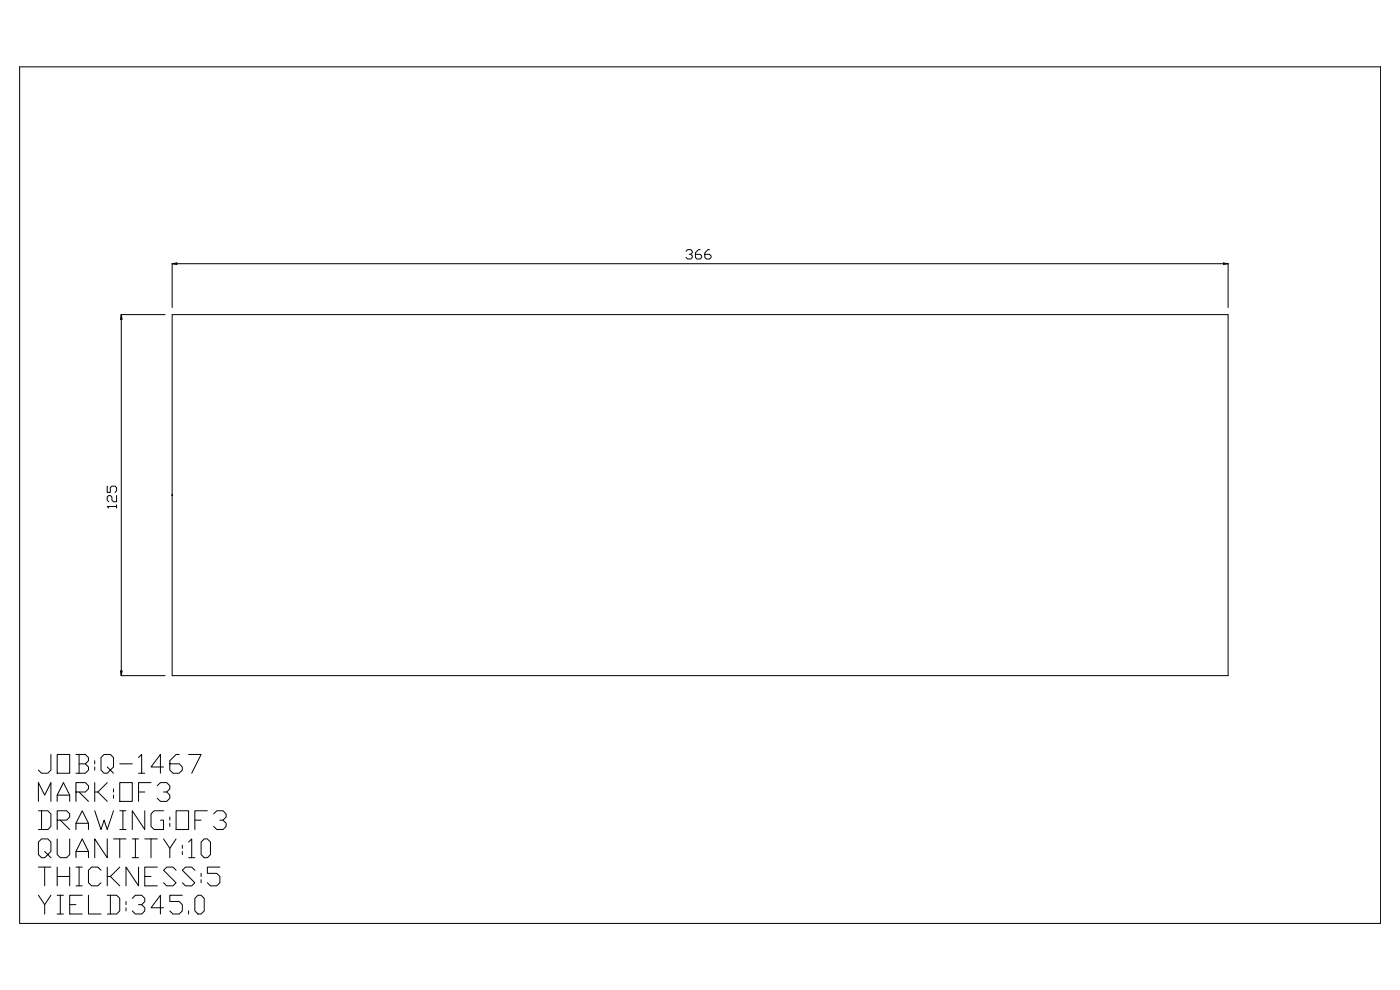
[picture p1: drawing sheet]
<svg xmlns="http://www.w3.org/2000/svg" width="420mm" height="297mm" viewBox="0 0 420 297" stroke-linecap="round" stroke-linejoin="round" font-family="sans-serif">
<g fill="none" stroke="#000" stroke-width=".3">
<path d="M5.9 20h408.1v256.9h-408.1zM51.6 79v13.2M51.6 79.1h316.7M51.6 79.1l1.4-.3v.5zM205.7 75.3l.5-.4h.9l.5 .4v.5l-.5 .5h-.4M207.1 76.3l.5 .4v.5l-.5 .5h-.9l-.5-.5M210 74.9h-.5l-.9 .9v1.4l.4 .5h1l.4-.5v-.5l-.4-.4h-1.4M212.8 74.9h-.5l-.9 .9v1.4l.4 .5h1l.4-.5v-.5l-.4-.4h-1.4M366.9 78.8l1.4 .3-1.4 .2zM368.3 79v13.2M36.3 94.3h13.2M36.4 94.3v108.3"/>
<path d="M36.4 94.3l.2 1.4h-.5zM51.6 94.3h316.7v108.3h-316.7zM32.1 145.8v1.8h1v-1.4l.5-.4h.9l.5 .4v1l-.5 .4M35 151.9h-2.9l.5 .4M35 148.6v1.9h-1l-.4-.5v-.9l-.5-.5h-.5l-.5 .5v.9l.5 .5M35 151.4v.9M51.5 148.5h.2M51.7 148.5h-.1M36.1 201.2h.5l-.2 1.4zM36.3 202.6h13.2M15.3 226.2v4.7l-1 1h-1.8l-1-1M17.1 226.2h3.8v5.7h-3.8z"/>
<path d="M17.1 238.4h3.8M22.8 237.5h2.8l.9-1v-.9l-.9-.9h-2.8v5.6M22.8 226.2h2.8l.9 1v.9l-.9 .9M23.7 229h1.9l.9 1v.9l-.9 1h-2.8M23.7 226.2v5.7M23.7 237.5l2.8 2.8M28.4 228.1v.9M28.4 230v.9M28.4 234.7v5.6M29.3 237.5l2.9 2.8M32.2 234.7l-2.9 2.8h-.9M32.2 230l.9 .9-.9 1h-1l-.9-1v-3.7l.9-1h1.9l.9 1v2.8l-.9 .9 .9 1"/>
<path d="M34 236.5v1M34 238.4v1M35.9 234.7h3.8v5.6h-3.8zM35.9 229h3.8M41.5 227.2l1-1v5.7M41.5 237.5h1.9M41.5 231.9h1.9M45.3 234.7h-3.8v5.6M47.2 235.6l.9-.9h1.9l.9 .9v.9l-.9 1h-1M49 230h-3.7l2.8-3.8v5.7M50 237.5l.9 .9v1l-.9 .9h-1.9l-.9-.9M53.7 226.2h-.9l-1.9 1.9v2.8l1 1h1.8l1-1v-.9l-1-1h-2.8"/>
<path d="M56.6 226.2h3.7l-2.8 5.7M11.5 243.1h2.8l1 1v3.7l-1 .9h-2.8M11.5 240.3v-5.6l1.9 3.7 1.9-3.7v5.6M12.5 243.1v5.6M13.4 255.3l.9 1-.9 .9h-.9l-1-.9v-3.8l1-.9h1.8l1 .9v2.8l-1 1 1 .9M17.1 251.6v4.7l1 .9h1.9l.9-.9v-4.7M17.1 245.9h2.9l.9-.9v-.9l-.9-1h-2.9v5.6M17.1 240.3v-1.9l1.9-3.7 1.9 3.7v1.9M18.1 245.9l2.8 2.8M22.8 257.2v-1.9l1.9-3.7 1.8 3.7v1.9M22.8 248.7v-1.8l1.9-3.8 1.8 3.8v1.8M22.8 255.3h3.7"/>
<path d="M22.8 246.9h3.7M28.4 243.1l1.9 5.6 .9-2.8 1 2.8 1.8-5.6M32.2 251.6v5.6l-3.8-5.6v5.6M34 251.6h3.8M35.9 251.6v5.6M35.9 243.1h1.9M35.9 248.7h1.9M36.9 243.1v5.6M39.7 251.6h1.8M39.7 257.2h1.8M40.6 251.6v5.6M43.4 243.1v5.6l-3.7-5.6v5.6"/>
<path d="M43.4 251.6h3.8M45.3 251.6v5.6M49 251.6l1.9 2.8v2.8M49 243.1h-2.8l-.9 1v3.7l.9 .9h2.8v-2.8h-.9M50.9 245v.9M50.9 246.9v.9M52.8 243.1h3.8v5.6h-3.8zM52.8 251.6l-1.9 2.8M54.7 253.4v1M54.7 255.3v1M56.6 252.5l.9-.9v5.6M56.6 257.2h1.8"/>
<path d="M58.4 245.9h1.9M61.2 251.6h1l.9 .9v3.8l-.9 .9h-1l-.9-.9v-3.8zM62.2 243.1h-3.8v5.6M64.1 244.1l.9-1h1.9l.9 1v.9l-.9 .9h-1M66.9 245.9l.9 1v.9l-.9 .9h-1.9l-.9-.9M11.5 268.4l1.9 2.9v2.8M11.5 260h3.8M13.4 260v5.6M15.3 268.4l-1.9 2.9M17.1 268.4h1.9M17.1 274.1h1.9M17.1 260v5.6"/>
<path d="M17.1 262.8h3.8M18.1 268.4v5.7M20.9 271.3h1.9M20.9 260v5.6M22.8 260h1.9M22.8 265.6h1.9M23.7 260v5.6M24.7 268.4h-3.8v5.7h3.8M26.5 268.4v5.7h3.8M30.3 260.9l-1-.9h-1.8l-1 .9v3.8l1 .9h1.8l1-.9M32.2 268.4h2.8l.9 1v3.7l-.9 1h-2.8M32.2 260v5.6"/>
<path d="M33.1 268.4v5.7M33.1 262.8l2.8 2.8M35.9 260l-2.8 2.8h-.9M37.8 270.3v1M37.8 272.2v.9M39.7 269.4l.9-1h1.9l.9 1v.9l-.9 1h-1M41.5 260v5.6l-3.7-5.6v5.6M42.5 271.3l.9 .9v.9l-.9 1h-1.9l-.9-1M43.4 262.8h1.9M47.2 260h-3.8v5.6h3.8M49 272.2h-3.7l2.8-3.8v5.7M52.8 260.9l-.9-.9h-1.9l-1 .9 3.8 3.8-.9 .9h-1.9l-1-.9"/>
<path d="M54.7 268.4h-3.8v1.9h2.8l1 1v1.8l-1 1h-1.8l-1-1M56.6 273.1v1M58.4 260.9l-.9-.9h-1.9l-.9 .9 3.7 3.8-.9 .9h-1.9l-.9-.9M59.4 268.4h.9l.9 1v3.7l-.9 1h-.9l-1-1v-3.7zM60.3 261.9v.9M60.3 263.8v.9M65.9 260h-3.7v1.9h2.8l.9 .9v1.9l-.9 .9h-1.9l-.9-.9"/>
<circle cx="51.6" cy="148.5" r=".09"/>
</g>
</svg>
